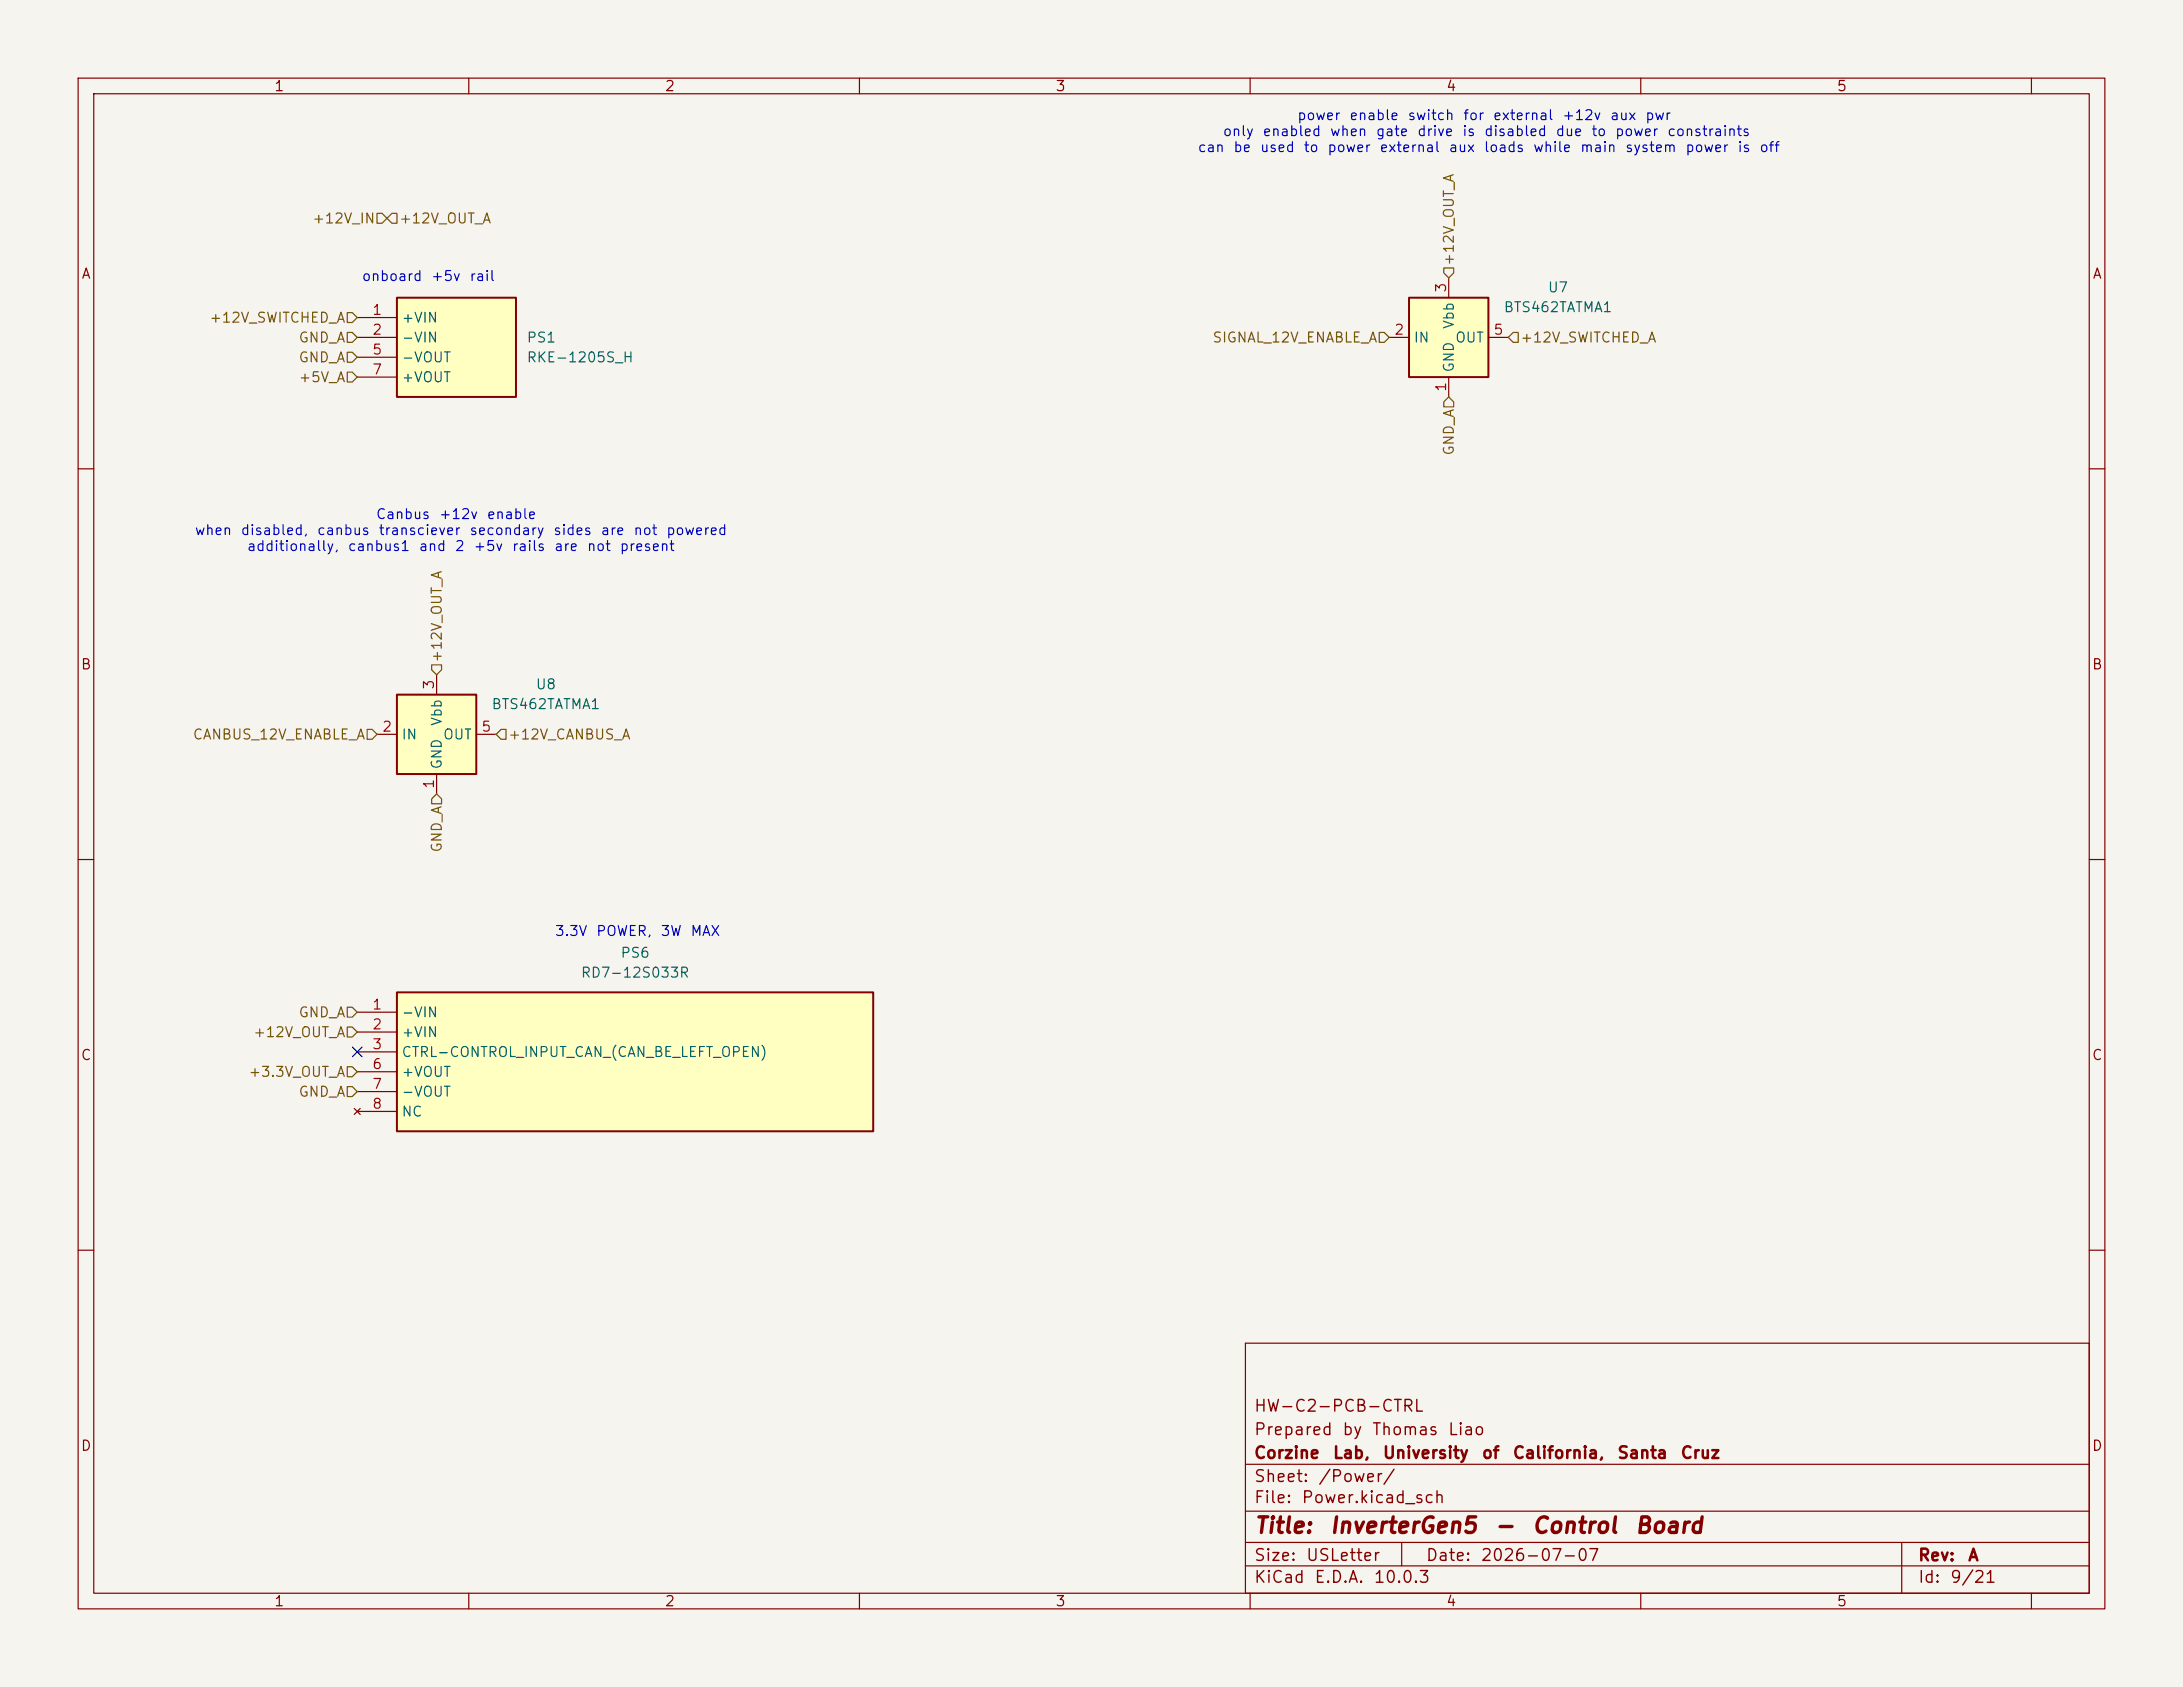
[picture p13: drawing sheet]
<svg xmlns="http://www.w3.org/2000/svg" width="279mm" height="216mm" viewBox="0 0 279 216" stroke-linecap="round" stroke-linejoin="round" font-family="sans-serif">
<defs><g id="words">
<g font-size="2" fill="#840000">
<text x="160.4" y="196.7">Title:</text>
<text x="170.1" y="196.7">InverterGen5</text>
<text x="191.2" y="196.7">-</text>
<text x="196" y="196.7">Control</text>
<text x="209.1" y="196.7">Board</text>
</g>
<g font-size="1.5" fill="#840000">
<text x="160.4" y="184">Prepared</text>
<text x="160.4" y="181">HW-C2-PCB-CTRL</text>
<text x="171.7" y="184">by</text>
<text x="175.5" y="184">Thomas</text>
<text x="185.2" y="184">Liao</text>
<text x="160.4" y="190">Sheet:</text>
<text x="160.4" y="187">Corzine</text>
<text x="168.6" y="190">/Power/</text>
<text x="170.5" y="187">Lab,</text>
<text x="176.9" y="187">University</text>
<text x="189.6" y="187">of</text>
<text x="193.5" y="187">California,</text>
<text x="206.9" y="187">Santa</text>
<text x="215" y="187">Cruz</text>
<text x="160.4" y="192.7">File:</text>
<text x="166.5" y="192.7">Power.kicad_sch</text>
<text x="160.4" y="202.9">KiCad</text>
<text x="160.4" y="200.1">Size:</text>
<text x="167.1" y="200.1">USLetter</text>
<text x="168.1" y="202.9">E.D.A.</text>
<text x="175.7" y="202.9">10.0.3</text>
<text x="182.4" y="200.1">Date:</text>
<text x="189.4" y="200.1">2026-07-07</text>
<text x="245.4" y="200.1">Rev:</text>
<text x="245.4" y="202.9">Id:</text>
<text x="249.5" y="202.9">9/21</text>
<text x="251.8" y="200.1">A</text>
</g>
<g font-size="1.3" fill="#840000">
<text x="35" y="12">1</text>
<text x="85" y="12">2</text>
<text x="135" y="12">3</text>
<text x="185" y="12">4</text>
<text x="235" y="12">5</text>
<text x="10.3" y="36">A</text>
<text x="267.7" y="36">A</text>
<text x="10.3" y="86">B</text>
<text x="267.7" y="86">B</text>
<text x="10.3" y="136">C</text>
<text x="267.7" y="136">C</text>
<text x="10.3" y="186">D</text>
<text x="267.7" y="186">D</text>
<text x="35" y="205.9">1</text>
<text x="85" y="205.9">2</text>
<text x="135" y="205.9">3</text>
<text x="185" y="205.9">4</text>
<text x="235" y="205.9">5</text>
</g>
<g font-size="1.3" fill="#0000c2">
<text x="156.4" y="17.7">only</text>
<text x="161.5" y="17.7">enabled</text>
<text x="165.9" y="15.7">power</text>
<text x="170.1" y="17.7">when</text>
<text x="172.6" y="15.7">enable</text>
<text x="176" y="17.7">gate</text>
<text x="180.1" y="15.7">switch</text>
<text x="181.3" y="17.7">drive</text>
<text x="187.1" y="17.7">is</text>
<text x="187.2" y="15.7">for</text>
<text x="189.9" y="17.7">disabled</text>
<text x="191" y="15.7">external</text>
<text x="199" y="17.7">due</text>
<text x="199.9" y="15.7">+12v</text>
<text x="203.6" y="17.7">to</text>
<text x="206" y="15.7">aux</text>
<text x="206.6" y="17.7">power</text>
<text x="210.5" y="15.7">pwr</text>
<text x="213.3" y="17.7">constraints</text>
<text x="153.2" y="19.8">can</text>
<text x="157.8" y="19.8">be</text>
<text x="161.2" y="19.8">used</text>
<text x="166.8" y="19.8">to</text>
<text x="169.8" y="19.8">power</text>
<text x="176.5" y="19.8">external</text>
<text x="185.3" y="19.8">aux</text>
<text x="189.8" y="19.8">loads</text>
<text x="196.1" y="19.8">while</text>
<text x="202.1" y="19.8">main</text>
<text x="207.9" y="19.8">system</text>
<text x="215.6" y="19.8">power</text>
<text x="222.3" y="19.8">is</text>
<text x="225.1" y="19.8">off</text>
<text x="46.2" y="36.3">onboard</text>
<text x="55.1" y="36.3">+5v</text>
<text x="60" y="36.3">rail</text>
<text x="24.8" y="68.8">when</text>
<text x="30.7" y="68.8">disabled,</text>
<text x="31.5" y="70.8">additionally,</text>
<text x="40.5" y="68.8">canbus</text>
<text x="44.4" y="70.8">canbus1</text>
<text x="48" y="66.7">Canbus</text>
<text x="48.4" y="68.8">transciever</text>
<text x="53.5" y="70.8">and</text>
<text x="56.1" y="66.7">+12v</text>
<text x="58.1" y="70.8">2</text>
<text x="60" y="68.8">secondary</text>
<text x="60.5" y="70.8">+5v</text>
<text x="62.2" y="66.7">enable</text>
<text x="65.4" y="70.8">rails</text>
<text x="70.7" y="68.8">sides</text>
<text x="70.8" y="70.8">are</text>
<text x="75" y="70.8">not</text>
<text x="76.8" y="68.8">are</text>
<text x="79.2" y="70.8">present</text>
<text x="81" y="68.8">not</text>
<text x="85.2" y="68.8">powered</text>
<text x="70.9" y="120.1">3.3V</text>
<text x="76.2" y="120.1">POWER,</text>
<text x="84.5" y="120.1">3W</text>
<text x="88.3" y="120.1">MAX</text>
</g>
<g font-size="1.3" fill="#725600">
<text x="39.9" y="28.9">+12V_IN</text>
<text x="51" y="28.9">+12V_OUT_A</text>
<text x="186.4" y="34.1" transform="rotate(-90 186.4 34.1)">+12V_OUT_A</text>
<text x="26.7" y="41.6">+12V_SWITCHED_A</text>
<text x="38.1" y="46.7">GND_A</text>
<text x="38.1" y="44.2">GND_A</text>
<text x="155.1" y="44.2">SIGNAL_12V_ENABLE_A</text>
<text x="194.5" y="44.2">+12V_SWITCHED_A</text>
<text x="38.1" y="49.2">+5V_A</text>
<text x="186.4" y="58.4" transform="rotate(-90 186.4 58.4)">GND_A</text>
<text x="56.9" y="84.9" transform="rotate(-90 56.9 84.9)">+12V_OUT_A</text>
<text x="24.6" y="95">CANBUS_12V_ENABLE_A</text>
<text x="65" y="95">+12V_CANBUS_A</text>
<text x="56.9" y="109.2" transform="rotate(-90 56.9 109.2)">GND_A</text>
<text x="38.1" y="130.5">GND_A</text>
<text x="32.3" y="133.1">+12V_OUT_A</text>
<text x="31.7" y="138.1">+3.3V_OUT_A</text>
<text x="38.1" y="140.7">GND_A</text>
</g>
<g font-size="1.3" fill="#a90000">
<text x="47.6" y="40.6">1</text>
<text x="185.4" y="37.5" transform="rotate(-90 185.4 37.5)">3</text>
<text x="47.6" y="43.2">2</text>
<text x="47.6" y="45.7">5</text>
<text x="178.4" y="43.2">2</text>
<text x="191.1" y="43.2">5</text>
<text x="47.6" y="48.2">7</text>
<text x="185.4" y="50.2" transform="rotate(-90 185.4 50.2)">1</text>
<text x="55.9" y="88.3" transform="rotate(-90 55.9 88.3)">3</text>
<text x="48.8" y="94">2</text>
<text x="61.5" y="94">5</text>
<text x="55.9" y="101" transform="rotate(-90 55.9 101)">1</text>
<text x="47.6" y="129.5">1</text>
<text x="47.6" y="132.1">2</text>
<text x="47.6" y="134.6">3</text>
<text x="47.6" y="137.1">6</text>
<text x="47.6" y="139.7">7</text>
<text x="47.6" y="142.2">8</text>
</g>
<g font-size="1.3" fill="#006464">
<text x="51.3" y="41.6">+VIN</text>
<text x="192.4" y="40.3">BTS462TATMA1</text>
<text x="198" y="37.7">U7</text>
<text x="51.3" y="44.2">-VIN</text>
<text x="51.3" y="46.7">-VOUT</text>
<text x="67.3" y="44.2">PS1</text>
<text x="67.3" y="46.7">RKE-1205S_H</text>
<text x="180.8" y="44.2">IN</text>
<text x="186.2" y="44.2">OUT</text>
<text x="186.4" y="47.8" transform="rotate(-90 186.4 47.8)">GND</text>
<text x="186.4" y="42.2" transform="rotate(-90 186.4 42.2)">Vbb</text>
<text x="51.3" y="49.2">+VOUT</text>
<text x="68.5" y="88.5">U8</text>
<text x="51.3" y="95">IN</text>
<text x="56.6" y="95">OUT</text>
<text x="56.9" y="93" transform="rotate(-90 56.9 93)">Vbb</text>
<text x="62.8" y="91.1">BTS462TATMA1</text>
<text x="56.9" y="98.6" transform="rotate(-90 56.9 98.6)">GND</text>
<text x="74.3" y="125.4">RD7-12S033R</text>
<text x="79.3" y="122.9">PS6</text>
<text x="51.3" y="130.5">-VIN</text>
<text x="51.3" y="133.1">+VIN</text>
<text x="51.3" y="135.6">CTRL-CONTROL_INPUT_CAN_(CAN_BE_LEFT_OPEN)</text>
<text x="51.3" y="138.1">+VOUT</text>
<text x="51.3" y="140.7">-VOUT</text>
<text x="51.3" y="143.2">NC</text>
</g>
</g></defs>
<path d="M0 0h279.4v215.9h-279.4z" fill="#f5f4ef" stroke="#f5f4ef" stroke-width=".13"/>
<g fill="none" stroke="#840000" stroke-width=".15">
<path d="M10 10h259.4v195.9h-259.4zM12 12h255.4v191.9h-255.4zM60 10v2M110 10v2M160 10v2M210 10v2M260 10v2M10 60h2M267.4 60h2M10 110h2M267.4 110h2M10 160h2"/>
<path d="M159.4 171.9h108v32h-108zM267.4 160h2M159.4 197.4h108M159.4 193.4h108M159.4 187.4h108M179.4 197.4v3M243.4 197.4v6.5M60 203.9v2M110 203.9v2M159.4 200.4h108M160 203.9v2M210 203.9v2"/>
<path d="M260 203.9v2"/>
</g>
<path d="M50.8 127h61v17.8h-61z" fill="#ffffc2"/>
<path d="M50.8 127h61v17.8h-61z" fill="none" stroke="#840000" stroke-width=".25"/>
<path d="M45.7 129.5h5.1M45.7 132.1h5.1M45.7 134.6h5.1M45.7 137.2h5.1M45.7 139.7h5.1M45.3 141.9l.8 .7M45.7 142.2h5.1M46.1 141.9l-.8 .7" fill="none" stroke="#840000" stroke-width=".15"/>
<path d="M50.8 88.9h10.2v10.2h-10.2z" fill="#ffffc2"/>
<path d="M50.8 88.9h10.2v10.2h-10.2z" fill="none" stroke="#840000" stroke-width=".25"/>
<path d="M48.3 94h2.5M55.9 86.4v2.5M55.9 99.1v2.5M61 94h2.5" fill="none" stroke="#840000" stroke-width=".15"/>
<path d="M180.3 38.1h10.2v10.2h-10.2z" fill="#ffffc2"/>
<path d="M180.3 38.1h10.2v10.2h-10.2z" fill="none" stroke="#840000" stroke-width=".25"/>
<path d="M185.4 35.6v2.5M177.8 43.2h2.5M185.4 48.3v2.5M190.5 43.2h2.5" fill="none" stroke="#840000" stroke-width=".15"/>
<path d="M50.8 38.1h15.2v12.7h-15.2z" fill="#ffffc2"/>
<path d="M50.8 38.1h15.2v12.7h-15.2z" fill="none" stroke="#840000" stroke-width=".25"/>
<path d="M45.7 40.6h5.1M45.7 43.2h5.1M45.7 45.7h5.1M45.7 48.3h5.1" fill="none" stroke="#840000" stroke-width=".15"/>
<g fill="none" stroke="#725600" stroke-width=".15">
<path d="M48.3 27.3h.6l.6 .6-.6 .7h-.6zM50.2 27.3h.6v1.3h-.6l-.7-.7zM184.8 34.3h1.3v.6l-.7 .7-.6-.7zM44.4 45.1h.7l.6 .6-.6 .7h-.7zM44.4 42.5h.7l.6 .7-.6 .6h-.7zM44.4 47.6h.7l.6 .7-.6 .6h-.7zM44.4 40h.7l.6 .6-.6 .7h-.7zM176.5 42.5h.7l.6 .7-.6 .6h-.7zM185.4 50.8l.7 .6v.7h-1.3v-.7zM193.7 42.5h.6v1.3h-.6l-.7-.6zM47 93.3h.6l.7 .7-.7 .6h-.6zM55.2 85.1h1.3v.6l-.6 .7-.7-.7z"/>
<path d="M64.1 93.3h.7v1.3h-.7l-.6-.6zM55.9 101.6l.6 .6v.7h-1.3v-.7zM44.4 128.9h.7l.6 .6-.6 .7h-.7zM44.4 136.5h.7l.6 .7-.6 .6h-.7zM44.4 139.1h.7l.6 .6-.6 .6h-.7zM44.4 131.4h.7l.6 .7-.6 .6h-.7z"/>
</g>
<path d="M45.1 134l1.2 1.2M46.3 134l-1.2 1.2" fill="none" stroke="#000084" stroke-width=".15"/>
<use href="#words"/>
</svg>
